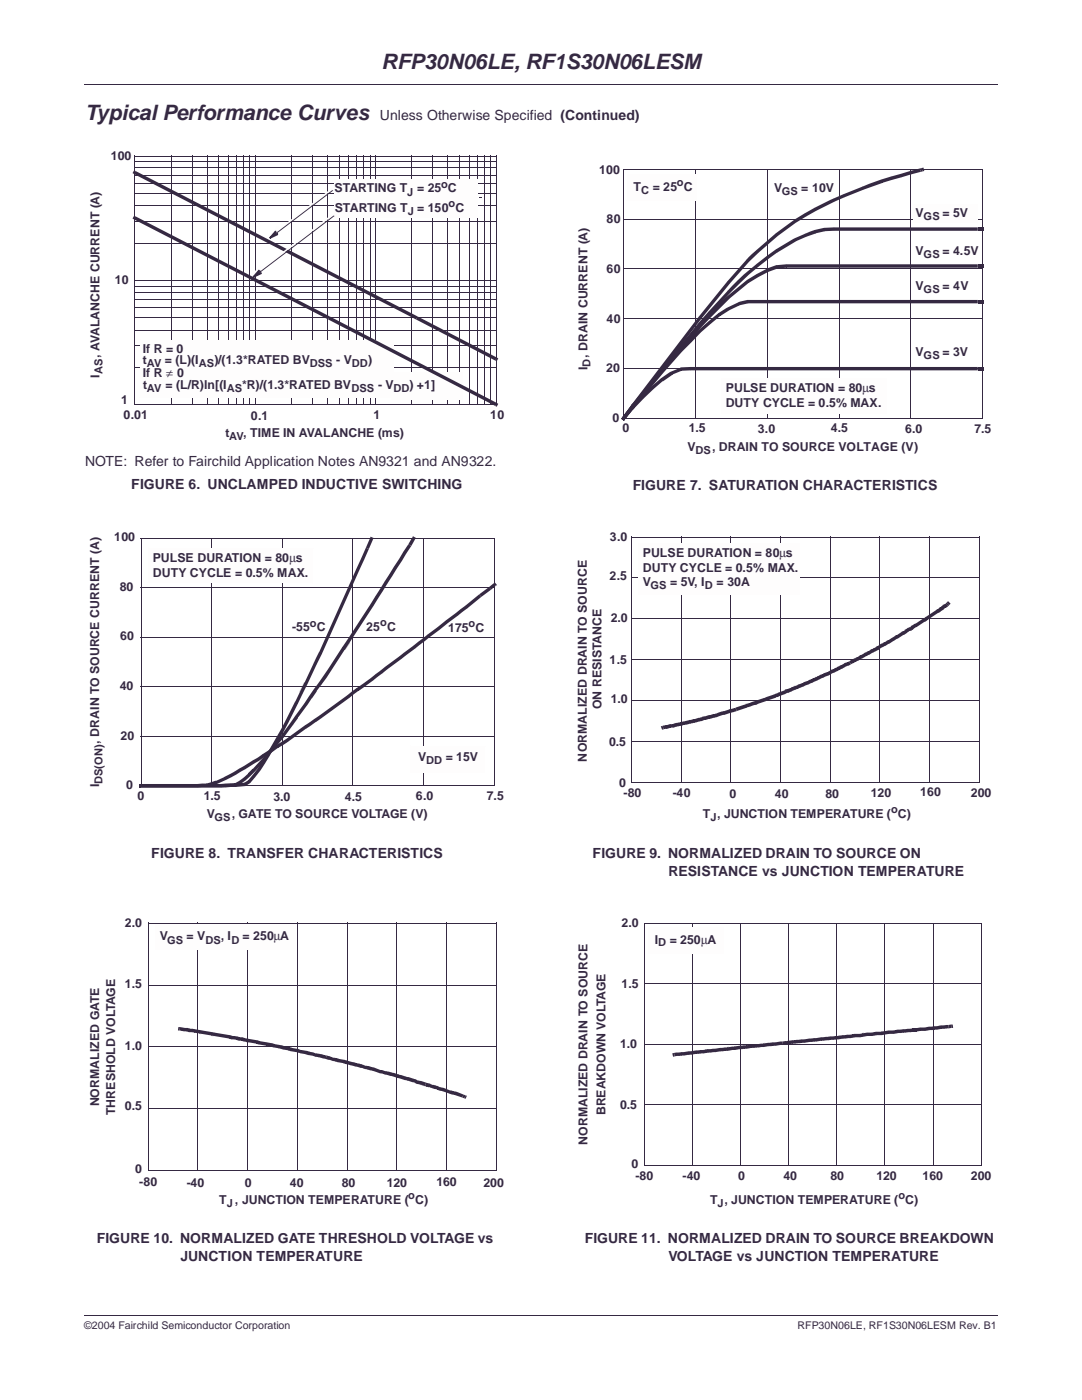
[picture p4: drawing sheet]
<svg xmlns="http://www.w3.org/2000/svg" width="216mm" height="279mm" viewBox="0 0 216 279" stroke-linecap="round" stroke-linejoin="round" font-family="sans-serif">
<defs><g id="words">
<g font-size="4.2" fill="#352942">
<text x="76.1" y="13.8">RFP30N06LE, RF1S30N06LESM</text>
<text x="17" y="24">Typical Performance Curves</text>
</g>
<g font-size="2.8" fill="#352942">
<text x="75.8" y="24">Unless Otherwise Specified (Continued)</text>
<text x="17" y="93">NOTE: Refer to Fairchild Application Notes AN9321 and AN9322.</text>
<text x="26.2" y="97.5">FIGURE 6. UNCLAMPED INDUCTIVE SWITCHING</text>
<text x="126.3" y="97.9">FIGURE 7. SATURATION CHARACTERISTICS</text>
<text x="30.2" y="171.2">FIGURE 8. TRANSFER CHARACTERISTICS</text>
<text x="118.2" y="171.2">FIGURE 9. NORMALIZED DRAIN TO SOURCE ON</text>
<text x="133.4" y="174.8">RESISTANCE vs JUNCTION TEMPERATURE</text>
<text x="19.3" y="248.2">FIGURE 10. NORMALIZED GATE THRESHOLD VOLTAGE vs</text>
<text x="36" y="251.6">JUNCTION TEMPERATURE</text>
<text x="116.7" y="248.2">FIGURE 11. NORMALIZED DRAIN TO SOURCE BREAKDOWN</text>
<text x="133.4" y="251.6">VOLTAGE vs JUNCTION TEMPERATURE</text>
</g>
<g font-size="2.5" fill="#352942">
<text x="22.1" y="31.9">100</text>
<text x="119.6" y="34.6">100</text>
<text x="66.7" y="38.4">STARTING T</text>
<text x="83.3" y="38.4">= 25</text>
<text x="89.4" y="38.4">C</text>
<text x="126.4" y="38.1">T</text>
<text x="154.5" y="38.4">V</text>
<text x="66.8" y="42.2">STARTING T</text>
<text x="83.3" y="42.2">= 150</text>
<text x="90.9" y="42.2">C</text>
<text x="121" y="44.4">80</text>
<text x="182.7" y="43.3">V</text>
<text x="182.7" y="50.9">V</text>
<text x="188.1" y="50.9">= 4.5V</text>
<text x="22.9" y="56.6">10</text>
<text x="121" y="54.5">60</text>
<text x="182.7" y="57.8">V</text>
<text x="188.1" y="57.8">= 4V</text>
<text x="121" y="64.4">40</text>
<text x="28.5" y="70.4">If R = 0</text>
<text x="182.7" y="71">V</text>
<text x="188.1" y="71">= 3V</text>
<text x="19.8" y="75.4" transform="rotate(-90 19.8 75.4)">I</text>
<text x="28.5" y="72.6">t</text>
<text x="28.5" y="75.3">If R ≠</text>
<text x="28.6" y="77.6">t</text>
<text x="33" y="77.6">= (L/R)ln[(I</text>
<text x="35.3" y="75.3">0</text>
<text x="48.3" y="77.6">*R)/(1.3*RATED BV</text>
<text x="75.5" y="77.6">- V</text>
<text x="81.7" y="77.6">) +1]</text>
<text x="117.2" y="73.9" transform="rotate(-90 117.2 73.9)">I</text>
<text x="120.9" y="74.3">20</text>
<text x="24.2" y="80.7">1</text>
<text x="24.7" y="83.6">0.01</text>
<text x="50.1" y="83.7">0.1</text>
<text x="74.5" y="83.6">1</text>
<text x="97.8" y="83.6">10</text>
<text x="144.8" y="78.3">PULSE DURATION = 80µs</text>
<text x="144.8" y="81.3">DUTY CYCLE = 0.5% MAX.</text>
<text x="45" y="87.2">t</text>
<text x="122.2" y="84.2">0</text>
<text x="124.2" y="86.2">0</text>
<text x="137.2" y="89.9">V</text>
<text x="137.4" y="86.2">1.5</text>
<text x="142.1" y="89.9">, DRAIN TO SOURCE VOLTAGE (V)</text>
<text x="151.2" y="86.4">3.0</text>
<text x="165.8" y="86.2">4.5</text>
<text x="180.6" y="86.4">6.0</text>
<text x="194.4" y="86.4">7.5</text>
<text x="22.8" y="107.9">100</text>
<text x="121.7" y="107.9">3.0</text>
<text x="30.5" y="112.1">PULSE DURATION = 80µs</text>
<text x="128.3" y="111.2">PULSE DURATION = 80µs</text>
<text x="23.9" y="117.9">80</text>
<text x="30.5" y="115.1">DUTY CYCLE = 0.5% MAX.</text>
<text x="121.6" y="115.8">2.5</text>
<text x="128.3" y="114.1">DUTY CYCLE = 0.5% MAX.</text>
<text x="128.3" y="117">V</text>
<text x="58.3" y="126">-55 C</text>
<text x="73.1" y="125.9">25 C</text>
<text x="121.9" y="124.1">2.0</text>
<text x="24" y="127.8">60</text>
<text x="89.4" y="126.1">175 C</text>
<text x="23.9" y="137.8">40</text>
<text x="121.6" y="132.4">1.5</text>
<text x="120" y="141.5" transform="rotate(-90 120 141.5)">ON RESISTANCE</text>
<text x="121.9" y="140.4">1.0</text>
<text x="19.8" y="148.4" transform="rotate(-90 19.8 148.4)">, DRAIN TO SOURCE CURRENT (A)</text>
<text x="24.1" y="147.7">20</text>
<text x="121.5" y="148.8">0.5</text>
<text x="83.4" y="151.9">V</text>
<text x="117.1" y="152" transform="rotate(-90 117.1 152)">NORMALIZED DRAIN TO SOURCE</text>
<text x="19.8" y="157.1" transform="rotate(-90 19.8 157.1)">I</text>
<text x="25.2" y="157.5">0</text>
<text x="27.5" y="159.7">0</text>
<text x="40.7" y="159.7">1.5</text>
<text x="54.6" y="159.9">3.0</text>
<text x="68.8" y="159.9">4.5</text>
<text x="83" y="159.6">6.0</text>
<text x="97.1" y="159.7">7.5</text>
<text x="123.6" y="157.1">0</text>
<text x="124.4" y="159.1">-80</text>
<text x="134.2" y="159.1">-40</text>
<text x="145.6" y="159.2">0</text>
<text x="154.6" y="159.2">40</text>
<text x="164.7" y="159.2">80</text>
<text x="173.8" y="159.1">120</text>
<text x="183.6" y="158.9">160</text>
<text x="193.7" y="159.1">200</text>
<text x="41.3" y="163.3">V</text>
<text x="140.2" y="163.3">T</text>
<text x="24.9" y="184.9">2.0</text>
<text x="124" y="184.9">2.0</text>
<text x="31.9" y="187.6">V</text>
<text x="37.2" y="187.6">= V</text>
<text x="44.1" y="187.6">, I</text>
<text x="48.4" y="187.6">= 250µA</text>
<text x="130.7" y="188.3">I</text>
<text x="24.9" y="197.1">1.5</text>
<text x="124" y="197.2">1.5</text>
<text x="24.9" y="209.5">1.0</text>
<text x="123.7" y="209.2">1.0</text>
<text x="19.8" y="220.8" transform="rotate(-90 19.8 220.8)">NORMALIZED GATE</text>
<text x="24.9" y="221.6">0.5</text>
<text x="123.7" y="221.3">0.5</text>
<text x="23" y="222.5" transform="rotate(-90 23 222.5)">THRESHOLD VOLTAGE</text>
<text x="120.8" y="222.6" transform="rotate(-90 120.8 222.6)">BREAKDOWN VOLTAGE</text>
<text x="117.2" y="228.5" transform="rotate(-90 117.2 228.5)">NORMALIZED DRAIN TO SOURCE</text>
<text x="126" y="233.1">0</text>
<text x="27" y="234.1">0</text>
<text x="27.8" y="236.6">-80</text>
<text x="37.3" y="236.8">-40</text>
<text x="48.9" y="236.9">0</text>
<text x="57.9" y="236.9">40</text>
<text x="68.2" y="236.9">80</text>
<text x="77.2" y="236.8">120</text>
<text x="87.1" y="236.6">160</text>
<text x="96.5" y="236.8">200</text>
<text x="126.8" y="235.5">-80</text>
<text x="136.2" y="235.5">-40</text>
<text x="147.3" y="235.5">0</text>
<text x="156.3" y="235.5">40</text>
<text x="165.7" y="235.5">80</text>
<text x="174.9" y="235.5">120</text>
<text x="184.1" y="235.5">160</text>
<text x="193.7" y="235.5">200</text>
<text x="43.7" y="240.2">T , JUNCTION TEMPERATURE ( C)</text>
<text x="141.7" y="240.2">T , JUNCTION TEMPERATURE ( C)</text>
</g>
<g font-size="2.2" fill="#352942">
<text x="81.2" y="39">J</text>
<text x="88" y="37.4">o</text>
<text x="89.5" y="41.3">o</text>
<text x="128" y="38.7">C = 25 C</text>
<text x="135.1" y="37.1">o</text>
<text x="156" y="38.9">GS = 10V</text>
<text x="81.4" y="42.8">J</text>
<text x="184.3" y="43.9">GS = 5V</text>
<text x="184.3" y="51.6">GS</text>
<text x="184.3" y="58.5">GS</text>
<text x="184.3" y="71.7">GS</text>
<text x="20.4" y="74.7" transform="rotate(-90 20.4 74.7)">AS, AVALANCHE CURRENT (A)</text>
<text x="29.3" y="73.2">AV = (L)(IAS)/(1.3*RATED BVDSS - V</text>
<text x="70.2" y="73.2">DD)</text>
<text x="117.8" y="73.2" transform="rotate(-90 117.8 73.2)">D, DRAIN CURRENT (A)</text>
<text x="29.3" y="78.2">AV</text>
<text x="45.2" y="78.2">AS</text>
<text x="70.1" y="78.2">DSS</text>
<text x="78.5" y="78.2">DD</text>
<text x="45.7" y="87.8">AV, TIME IN AVALANCHE (ms)</text>
<text x="138.8" y="90.6">DS</text>
<text x="129.8" y="117.6">GS = 5V, ID = 30A</text>
<text x="61.8" y="125.1">o</text>
<text x="75.9" y="124.9">o</text>
<text x="93.5" y="125.1">o</text>
<text x="85" y="152.5">DD = 15V</text>
<text x="20.4" y="156.5" transform="rotate(-90 20.4 156.5)">DS(ON)</text>
<text x="42.8" y="163.9">GS, GATE TO SOURCE VOLTAGE (V)</text>
<text x="141.8" y="163.9">J, JUNCTION TEMPERATURE ( C)</text>
<text x="177.8" y="162.3">o</text>
<text x="33.4" y="188.3">GS</text>
<text x="41" y="188.3">DS</text>
<text x="46.2" y="188.3">D</text>
<text x="131.3" y="188.9">D = 250µA</text>
<text x="81.5" y="239.3">o</text>
<text x="179.3" y="239.3">o</text>
<text x="45.2" y="240.9">J</text>
<text x="143.2" y="240.9">J</text>
</g>
<g font-size="2.1" fill="#352942">
<text x="16.8" y="265.3">©2004 Fairchild Semiconductor Corporation</text>
<text x="159.1" y="265.3">RFP30N06LE, RF1S30N06LESM Rev. B1</text>
</g>
</g></defs>
<g fill="#352942">
<path d="M16.9 16.8l.1 .2z"/>
<path d="M199 16.8l.1 .2z"/>
</g>
<path d="M17 16.9h182" fill="none" stroke="#352942" stroke-width=".2"/>
<g fill="#352942">
<path d="M16.9 262.4l.1 .2z"/>
<path d="M199 262.4l.1 .2z"/>
</g>
<path d="M17 262.5h182" fill="none" stroke="#352942" stroke-width=".2"/>
<g fill="#352942">
<path d="M26.8 31.1l.1 .1z"/>
<path d="M99 31.1l.1 .1z"/>
</g>
<path d="M26.9 31.2h72.1" fill="none" stroke="#352942" stroke-width=".2"/>
<g fill="#352942">
<path d="M34.1 80.8l.1 .1z"/>
<path d="M34.1 31.1l.1 .1z"/>
</g>
<path d="M34.1 31.2v49.6" fill="none" stroke="#352942" stroke-width=".2"/>
<g fill="#352942">
<path d="M38.3 80.8l.2 .1z"/>
<path d="M38.3 31.1l.2 .1z"/>
</g>
<path d="M38.4 31.2v49.6" fill="none" stroke="#352942" stroke-width=".2"/>
<g fill="#352942">
<path d="M41.3 80.8l.1 .1z"/>
<path d="M41.3 31.1l.1 .1z"/>
</g>
<path d="M41.3 31.2v49.6" fill="none" stroke="#352942" stroke-width=".2"/>
<g fill="#352942">
<path d="M43.5 80.8l.2 .1z"/>
<path d="M43.5 31.1l.2 .1z"/>
</g>
<path d="M43.6 31.2v49.6" fill="none" stroke="#352942" stroke-width=".2"/>
<g fill="#352942">
<path d="M45.5 80.8l.2 .1z"/>
<path d="M45.5 31.1l.2 .1z"/>
</g>
<path d="M45.6 31.2v49.6" fill="none" stroke="#352942" stroke-width=".2"/>
<g fill="#352942">
<path d="M47.1 80.8l.2 .1z"/>
<path d="M47.1 31.1l.2 .1z"/>
</g>
<path d="M47.2 31.2v49.6" fill="none" stroke="#352942" stroke-width=".2"/>
<g fill="#352942">
<path d="M48.5 80.8l.2 .1z"/>
<path d="M48.5 31.1l.2 .1z"/>
</g>
<path d="M48.6 31.2v49.6" fill="none" stroke="#352942" stroke-width=".2"/>
<g fill="#352942">
<path d="M49.7 80.8l.2 .1z"/>
<path d="M49.7 31.1l.2 .1z"/>
</g>
<path d="M49.8 31.2v49.6" fill="none" stroke="#352942" stroke-width=".2"/>
<g fill="#352942">
<path d="M50.8 80.8l.2 .1z"/>
<path d="M50.8 31.1l.2 .1z"/>
</g>
<path d="M50.9 31.2v49.6" fill="none" stroke="#352942" stroke-width=".2"/>
<g fill="#352942">
<path d="M58 80.8l.2 .1z"/>
<path d="M58 31.1l.2 .1z"/>
</g>
<path d="M58.1 31.2v49.6" fill="none" stroke="#352942" stroke-width=".2"/>
<g fill="#352942">
<path d="M62.3 80.8l.1 .1z"/>
<path d="M62.3 31.1l.1 .1z"/>
</g>
<path d="M62.3 31.2v49.6" fill="none" stroke="#352942" stroke-width=".2"/>
<g fill="#352942">
<path d="M65.3 80.8l.2 .1z"/>
<path d="M65.3 31.1l.2 .1z"/>
</g>
<path d="M65.4 31.2v49.6" fill="none" stroke="#352942" stroke-width=".2"/>
<g fill="#352942">
<path d="M67.6 80.8l.2 .1z"/>
<path d="M67.6 31.1l.2 .1z"/>
</g>
<path d="M67.7 31.2v49.6" fill="none" stroke="#352942" stroke-width=".2"/>
<g fill="#352942">
<path d="M69.5 80.8l.2 .1z"/>
<path d="M69.5 31.1l.2 .1z"/>
</g>
<path d="M69.6 31.2v49.6" fill="none" stroke="#352942" stroke-width=".2"/>
<g fill="#352942">
<path d="M71.1 80.8l.2 .1z"/>
<path d="M71.1 31.1l.2 .1z"/>
</g>
<path d="M71.2 31.2v49.6" fill="none" stroke="#352942" stroke-width=".2"/>
<g fill="#352942">
<path d="M72.5 80.8l.2 .1z"/>
<path d="M72.5 31.1l.2 .1z"/>
</g>
<path d="M72.6 31.2v49.6" fill="none" stroke="#352942" stroke-width=".2"/>
<g fill="#352942">
<path d="M73.8 80.8l.1 .1z"/>
<path d="M73.8 31.1l.1 .1z"/>
</g>
<path d="M73.9 31.2v49.6" fill="none" stroke="#352942" stroke-width=".2"/>
<g fill="#352942">
<path d="M74.9 80.8l.1 .1z"/>
<path d="M74.9 31.1l.1 .1z"/>
</g>
<path d="M75 31.2v49.6" fill="none" stroke="#352942" stroke-width=".2"/>
<g fill="#352942">
<path d="M82.1 80.8l.1 .1z"/>
<path d="M82.1 31.1l.1 .1z"/>
</g>
<path d="M82.2 31.2v49.6" fill="none" stroke="#352942" stroke-width=".2"/>
<g fill="#352942">
<path d="M86.3 80.8l.2 .1z"/>
<path d="M86.3 31.1l.2 .1z"/>
</g>
<path d="M86.4 31.2v49.6" fill="none" stroke="#352942" stroke-width=".2"/>
<g fill="#352942">
<path d="M89.3 80.8l.1 .1z"/>
<path d="M89.3 31.1l.1 .1z"/>
</g>
<path d="M89.4 31.2v49.6" fill="none" stroke="#352942" stroke-width=".2"/>
<g fill="#352942">
<path d="M91.6 80.8l.2 .1z"/>
<path d="M91.6 31.1l.2 .1z"/>
</g>
<path d="M91.7 31.2v49.6" fill="none" stroke="#352942" stroke-width=".2"/>
<g fill="#352942">
<path d="M93.6 80.8l.2 .1z"/>
<path d="M93.6 31.1l.2 .1z"/>
</g>
<path d="M93.7 31.2v49.6" fill="none" stroke="#352942" stroke-width=".2"/>
<g fill="#352942">
<path d="M95.2 80.8l.2 .1z"/>
<path d="M95.2 31.1l.2 .1z"/>
</g>
<path d="M95.3 31.2v49.6" fill="none" stroke="#352942" stroke-width=".2"/>
<g fill="#352942">
<path d="M96.5 80.8l.2 .1z"/>
<path d="M96.5 31.1l.2 .1z"/>
</g>
<path d="M96.6 31.2v49.6" fill="none" stroke="#352942" stroke-width=".2"/>
<g fill="#352942">
<path d="M97.8 80.8l.2 .1z"/>
<path d="M97.8 31.1l.2 .1z"/>
</g>
<path d="M97.9 31.2v49.6" fill="none" stroke="#352942" stroke-width=".2"/>
<g fill="#352942">
<path d="M26.8 73.2l.1 .2z"/>
<path d="M99 73.2l.1 .2z"/>
</g>
<path d="M26.9 73.3h72.1" fill="none" stroke="#352942" stroke-width=".2"/>
<g fill="#352942">
<path d="M26.8 68.8l.1 .2z"/>
<path d="M99 68.8l.1 .2z"/>
</g>
<path d="M26.9 68.9h72.1" fill="none" stroke="#352942" stroke-width=".2"/>
<g fill="#352942">
<path d="M26.8 65.8l.1 .2z"/>
<path d="M99 65.8l.1 .2z"/>
</g>
<path d="M26.9 65.9h72.1" fill="none" stroke="#352942" stroke-width=".2"/>
<g fill="#352942">
<path d="M26.8 63.3l.1 .2z"/>
<path d="M99 63.3l.1 .2z"/>
</g>
<path d="M26.9 63.4h72.1" fill="none" stroke="#352942" stroke-width=".2"/>
<g fill="#352942">
<path d="M26.8 61.4l.1 .2z"/>
<path d="M99 61.4l.1 .2z"/>
</g>
<path d="M26.9 61.5h72.1" fill="none" stroke="#352942" stroke-width=".2"/>
<g fill="#352942">
<path d="M26.8 59.7l.1 .2z"/>
<path d="M99 59.7l.1 .2z"/>
</g>
<path d="M26.9 59.8h72.1" fill="none" stroke="#352942" stroke-width=".2"/>
<g fill="#352942">
<path d="M26.8 58.3l.1 .1z"/>
<path d="M99 58.3l.1 .1z"/>
</g>
<path d="M26.9 58.3h72.1" fill="none" stroke="#352942" stroke-width=".2"/>
<g fill="#352942">
<path d="M26.8 57.1l.1 .1z"/>
<path d="M99 57.1l.1 .1z"/>
</g>
<path d="M26.9 57.1h72.1" fill="none" stroke="#352942" stroke-width=".2"/>
<g fill="#352942">
<path d="M26.8 55.9l.1 .1z"/>
<path d="M99 55.9l.1 .1z"/>
</g>
<path d="M26.9 56h72.1" fill="none" stroke="#352942" stroke-width=".2"/>
<g fill="#352942">
<path d="M26.8 48.4l.1 .2z"/>
<path d="M99 48.4l.1 .2z"/>
</g>
<path d="M26.9 48.5h72.1" fill="none" stroke="#352942" stroke-width=".2"/>
<g fill="#352942">
<path d="M26.8 44l.1 .2z"/>
<path d="M99 44l.1 .2z"/>
</g>
<path d="M26.9 44.1h72.1" fill="none" stroke="#352942" stroke-width=".2"/>
<g fill="#352942">
<path d="M26.8 40.9l.1 .2z"/>
<path d="M99 40.9l.1 .2z"/>
</g>
<path d="M26.9 41h72.1" fill="none" stroke="#352942" stroke-width=".2"/>
<g fill="#352942">
<path d="M26.8 38.5l.1 .2z"/>
<path d="M99 38.5l.1 .2z"/>
</g>
<path d="M26.9 38.6h72.1" fill="none" stroke="#352942" stroke-width=".2"/>
<g fill="#352942">
<path d="M26.8 36.6l.1 .1z"/>
<path d="M99 36.6l.1 .1z"/>
</g>
<path d="M26.9 36.7h72.1" fill="none" stroke="#352942" stroke-width=".2"/>
<g fill="#352942">
<path d="M26.8 34.9l.1 .2z"/>
<path d="M99 34.9l.1 .2z"/>
</g>
<path d="M26.9 35h72.1" fill="none" stroke="#352942" stroke-width=".2"/>
<g fill="#352942">
<path d="M26.8 33.4l.1 .2z"/>
<path d="M99 33.4l.1 .2z"/>
</g>
<path d="M26.9 33.5h72.1" fill="none" stroke="#352942" stroke-width=".2"/>
<g fill="#352942">
<path d="M26.8 32.2l.1 .1z"/>
<path d="M99 32.2l.1 .1z"/>
</g>
<path d="M26.9 32.3h72.1" fill="none" stroke="#352942" stroke-width=".2"/>
<g fill="#352942">
<path d="M26.8 80.8l.2 .1z"/>
<path d="M26.8 31.1l.2 .1z"/>
</g>
<path d="M26.9 31.2v49.6" fill="none" stroke="#352942" stroke-width=".2"/>
<g fill="#352942">
<path d="M98.9 80.8l.2 .1z"/>
<path d="M98.9 31.1l.2 .1z"/>
</g>
<path d="M99 31.2v49.6" fill="none" stroke="#352942" stroke-width=".2"/>
<g fill="#352942">
<path d="M26.8 80.7l.1 .2z"/>
<path d="M99 80.7l.1 .2z"/>
</g>
<path d="M26.9 80.8h72.1" fill="none" stroke="#352942" stroke-width=".2"/>
<g fill="#352942">
<path d="M26.8 34l.2 .1-.3 .6-.3-.2z"/>
<path d="M27 34.1l56.3 29.1-.3 .6-56.3-29.1z"/>
<path d="M99.2 71.4l.2 .1-.3 .6-.3-.1z"/>
<path d="M83.3 63.2l15.9 8.2-.4 .6-15.8-8.2z"/>
</g>
<path d="M28 67.9h50.4v11.5h-50.4z" fill="#fefdfd"/>
<path d="M27.9 79.4h50.5M28 67.9h50.5M28 67.8v11.6M78.4 67.9v11.6" fill="none" stroke="#fefdfd" stroke-width=".2"/>
<path d="M78.1 74.3h14.2v5.4h-14.2z" fill="#fefdfd"/>
<path d="M78 79.7h14.3M78.1 74.2v5.5M78.1 74.3h14.3M92.3 74.3v5.5" fill="none" stroke="#fefdfd" stroke-width=".2"/>
<g fill="#352942">
<path d="M96 39.3l.1 .2z"/>
<path d="M95.6 39.3l.1 .2z"/>
<path d="M95.7 39.3h.3v.2h-.3z"/>
</g>
<path d="M67.7 39.9h27.5v3.2h-27.5z" fill="#fefdfd"/>
<path d="M67.7 39.9h27.6M67.7 39.8v3.3M95.2 39.9v3.3M67.6 43.1h27.6" fill="none" stroke="#fefdfd" stroke-width=".2"/>
<g fill="#fefdfd">
<path d="M55 46.1l.8-.6 .2 .3-.9 .7z"/>
<path d="M55.2 45.3l.3 .1-.3-.1 .3 .3-1.6 1.8-.2-.3 2.3-1.1 .1 .3-1 .2v-.4l1-.1v.3l-2.3 1.1-.2-.2z"/>
<path d="M55.2 45.3l.3 .1-.4 .9v.2l-.4 .1z"/>
<path d="M66.2 37.5l.2 .3h-.1l-.1-.2z"/>
<path d="M55.7 45.6h.1l.2 .2-.1 .1z"/>
<path d="M55.8 45.6l10.4-8 .1 .2-10.3 8z"/>
<path d="M51.4 53.9l.9-.6 .1 .4-.8 .6z"/>
<path d="M51.8 53.1l.3 .2-.3-.2 .2 .2-1.6 1.9-.2-.3 2.2-1.1 .1 .3-1 .1v-.3l1-.1v.4l-2.2 1-.1-.3z"/>
<path d="M51.8 53.1l.3 .2-.4 .9-.5 .1z"/>
<path d="M66.2 42.8l.2 .2-.1 .1-.1-.3z"/>
<path d="M52.2 53.5l.1-.1 .1 .3v.1z"/>
<path d="M52.3 53.4l13.9-10.6 .1 .3-13.9 10.6z"/>
<path d="M66.8 35.9h28.5v7.5h-28.5z"/>
</g>
<g fill="#fefdfd">
<path d="M55.4 45.4l-.3 .9 1-.2-2.3 1.1z"/>
<path d="M51.9 53.2l-.4 .9 1-.1-2.2 1z"/>
</g>
<path d="M66.8 35.8v7.6M66.8 35.9h28.6M95.3 35.9v7.6M66.7 43.4h28.6" fill="none" stroke="#fefdfd" stroke-width=".2"/>
<g fill="#352942">
<path d="M26.8 43l.2 .2-.3 .6-.3-.2z"/>
<path d="M27 43.2l38.8 20-.3 .6-38.8-20z"/>
<path d="M99.2 80.4l.2 .2-.3 .6-.3-.2z"/>
<path d="M65.8 63.2l33.4 17.2-.4 .6-33.3-17.2z"/>
<path d="M54.7 46.7l.6-.5 .2 .2-.6 .5z"/>
<path d="M54.9 46.1h.2h-.2l.2 .2-1.1 1.4-.2-.4 1.6-.7 .1 .2-.7 .1v-.2l.7-.1v.3l-1.6 .8-.2-.3z"/>
<path d="M54.9 46.1h.2l-.2 .7-.3 .2z"/>
<path d="M66.3 37.9l.2 .2z"/>
<path d="M55.3 46.2l.2 .2z"/>
<path d="M55.4 46.2l10.9-8.3 .1 .2-10.9 8.3z"/>
<path d="M51.3 54.5l.7-.5 .2 .2-.7 .5z"/>
<path d="M51.6 53.8l.3 .2-.3-.2 .2 .3-1.1 1.4-.2-.4 1.6-.7 .1 .2-.8 .1v-.3h.8v.3l-1.6 .8-.2-.3z"/>
<path d="M51.6 53.8l.3 .2-.3 .7-.5 .1z"/>
<path d="M66.6 43l.1 .2z"/>
<path d="M52 54l.2 .2z"/>
<path d="M52.1 54l14.5-11 .1 .2-14.5 11z"/>
<path d="M138.6 83.5l.2 .1z"/>
<path d="M138.6 33.8l.2 .1z"/>
</g>
<g fill="#352942">
<path d="M55.1 46.1l-.3 .7 .7-.1-1.6 .8z"/>
<path d="M51.8 53.9l-.4 .7 .8-.1-1.6 .8z"/>
</g>
<path d="M138.7 33.9v49.6" fill="none" stroke="#352942" stroke-width=".2"/>
<g fill="#352942">
<path d="M153 83.5l.2 .1z"/>
<path d="M153 33.8l.2 .1z"/>
</g>
<path d="M153.1 33.9v49.6" fill="none" stroke="#352942" stroke-width=".2"/>
<g fill="#352942">
<path d="M167.3 83.5l.2 .1z"/>
<path d="M167.3 33.8l.2 .1z"/>
</g>
<path d="M167.4 33.9v49.6" fill="none" stroke="#352942" stroke-width=".2"/>
<g fill="#352942">
<path d="M181.6 83.5l.2 .1z"/>
<path d="M181.6 33.8l.2 .1z"/>
</g>
<path d="M181.7 33.9v49.6" fill="none" stroke="#352942" stroke-width=".2"/>
<g fill="#352942">
<path d="M124.3 73.5l.1 .2z"/>
<path d="M196 73.5l.1 .2z"/>
</g>
<path d="M124.4 73.6h71.6" fill="none" stroke="#352942" stroke-width=".2"/>
<g fill="#352942">
<path d="M124.3 63.5l.1 .2z"/>
<path d="M196 63.5l.1 .2z"/>
</g>
<path d="M124.4 63.6h71.6" fill="none" stroke="#352942" stroke-width=".2"/>
<g fill="#352942">
<path d="M124.3 53.6l.1 .2z"/>
<path d="M196 53.6l.1 .2z"/>
</g>
<path d="M124.4 53.7h71.6" fill="none" stroke="#352942" stroke-width=".2"/>
<g fill="#352942">
<path d="M124.3 43.7l.1 .2z"/>
<path d="M196 43.7l.1 .2z"/>
</g>
<path d="M124.4 43.8h71.6" fill="none" stroke="#352942" stroke-width=".2"/>
<g fill="#352942">
<path d="M124.3 83.5l.2 .1z"/>
<path d="M124.3 33.8l.2 .1z"/>
</g>
<path d="M124.4 33.9v49.6" fill="none" stroke="#352942" stroke-width=".2"/>
<g fill="#352942">
<path d="M125.2 73.5l.1 .2z"/>
<path d="M124.3 73.5l.1 .2z"/>
<path d="M124.4 73.5h.8v.2h-.8z"/>
<path d="M125.2 63.5l.1 .2z"/>
<path d="M124.3 63.5l.1 .2z"/>
<path d="M124.4 63.5h.8v.2h-.8z"/>
<path d="M125.2 53.6l.1 .2z"/>
<path d="M124.3 53.6l.1 .2z"/>
<path d="M124.4 53.6h.8v.2h-.8z"/>
<path d="M125.2 43.7l.1 .2z"/>
<path d="M124.3 43.7l.1 .2z"/>
<path d="M124.4 43.7h.8v.2h-.8z"/>
<path d="M125.2 33.8l.1 .2z"/>
<path d="M124.3 33.8l.1 .2z"/>
<path d="M124.4 33.8h.8v.2h-.8z"/>
<path d="M195.9 83.5l.2 .1z"/>
<path d="M195.9 33.8l.2 .1z"/>
</g>
<path d="M196 33.9v49.6" fill="none" stroke="#352942" stroke-width=".2"/>
<g fill="#352942">
<path d="M196 83.4l.1 .2z"/>
<path d="M195.3 83.4l.1 .2z"/>
<path d="M195.4 83.4h.6v.2h-.6z"/>
<path d="M196 73.5l.1 .2z"/>
<path d="M195.3 73.5l.1 .2z"/>
<path d="M195.4 73.5h.6v.2h-.6z"/>
<path d="M196 63.5l.1 .2z"/>
<path d="M195.3 63.5l.1 .2z"/>
<path d="M195.4 63.5h.6v.2h-.6z"/>
<path d="M196 53.6l.1 .2z"/>
<path d="M195.3 53.6l.1 .2z"/>
<path d="M195.4 53.6h.6v.2h-.6z"/>
<path d="M196 43.7l.1 .2z"/>
<path d="M195.3 43.7l.1 .2z"/>
<path d="M195.4 43.7h.6v.2h-.6z"/>
<path d="M196 33.8l.1 .2z"/>
<path d="M195.3 33.8l.1 .2z"/>
<path d="M195.4 33.8h.6v.2h-.6z"/>
<path d="M124.3 83.4l.1 .2z"/>
</g>
<path d="M124.4 83.5h71.6" fill="none" stroke="#352942" stroke-width=".2"/>
<g fill="#352942">
<path d="M138.6 82.6l.2 .1z"/>
<path d="M138.6 83.5l.2 .1z"/>
<path d="M138.6 82.7h.2v.8h-.2z"/>
<path d="M153 82.6l.2 .1z"/>
<path d="M153 83.5l.2 .1z"/>
<path d="M153 82.7h.2v.8h-.2z"/>
<path d="M167.3 82.6l.2 .1z"/>
<path d="M167.3 83.5l.2 .1z"/>
<path d="M167.3 82.7h.2v.8h-.2z"/>
<path d="M181.6 82.6l.2 .1z"/>
<path d="M181.6 83.5l.2 .1z"/>
<path d="M181.6 82.7h.2v.8h-.2z"/>
<path d="M195.9 82.6l.2 .1z"/>
<path d="M195.9 83.5l.2 .1z"/>
<path d="M195.9 82.7h.2v.8h-.2z"/>
<path d="M124.3 33.8l.1 .2z"/>
<path d="M196 33.8l.1 .2z"/>
</g>
<path d="M124.4 33.9h71.6" fill="none" stroke="#352942" stroke-width=".2"/>
<g fill="#352942">
<path d="M124.3 33.8l.2 .1z"/>
<path d="M124.3 34.5l.2 .1z"/>
<path d="M124.3 33.9h.2v.6h-.2z"/>
<path d="M195.9 33.8l.2 .1z"/>
<path d="M195.9 34.5l.2 .1z"/>
<path d="M195.9 33.9h.2v.6h-.2z"/>
<path d="M124.1 83.3l.6 .4-.2 .3-.5-.4z"/>
<path d="M126.2 80.9l.5 .4-.2 .2-.5-.4z"/>
<path d="M126 81.1l.5 .4-1.8 2.2-.6-.4z"/>
<path d="M125.8 81.3l.2-.3 .5 .5-.2 .3z"/>
<path d="M128 79l3.9-3.5 1.9-1.3-.1 .1a6.8 6.8 0 0 1 4.1-1.1h57.3v.7h-57.3v-.7v.7l-2 .1v-.7l.2 .7-1.9 .8-.2-.6 .3 .6-1.9 1.3-.4-.6 .4 .5-1.9 1.6-.4-.5 .4 .5-1.9 1.9-.5-.5 .5 .5-2 2-.5-.5z"/>
<path d="M196 73.2h.4v.7h-.4z"/>
<path d="M195.1 73.2h.9v.7h-.9z"/>
<path d="M126.2 80.7l.5 .4-.2 .3-.5-.5z"/>
<path d="M126 80.9l.5 .5-1.8 2.3-.6-.4z"/>
<path d="M126 80.9l.5 .5-.1 .2-.6-.4z"/>
<path d="M139.4 65.8l-.4 .4a50.6 50.6 0 0 1 6.2-4.9l-.2 .2 2.6-1.3-.3 .1 1.8-.4h46v.6h-45.9v-.6l.1 .6-1.9 .5-.1-.7 .2 .7-1.9 .9-.3-.6 .3 .6-1.9 1.2-.3-.6 .4 .5-2 1.6-.4-.5 .4 .5-1.9 1.7-.4-.5 .4 .5-3.8 3.9-.5-.5 .5 .5-3.8 4.3-.5-.4 .5 .4-5.8 6.9-.5-.5 2-2.2 .5 .4-.5-.4 8.2-9.6-.6 .6 1.9-2 .5 .5-.5-.5z"/>
<path d="M196 59.9h.4v.6h-.4z"/>
<path d="M195.1 59.9h.9v.6h-.9z"/>
<path d="M126.2 80.6l.5 .4-.2 .3-.5-.4z"/>
<path d="M126 80.9l.5 .4-1.8 2.4-.6-.4z"/>
<path d="M126 80.9l.5 .4-.1 .2-.6-.4z"/>
<path d="M144.7 59.4a29.3 29.3 0 0 1 8.6-5.9l-.3 .1 1.9-.7 2-.2h38.2v.7h-38.2v-.7l.1 .7-1.9 .2-.1-.7 .1 .7-1.8 .7-.3-.7 .3 .7-2 1-.3-.6 .3 .6-1.9 1.2-.4-.6 .5 .5-3.8 3.1-.5-.5 .5 .5-3.9 3.8-.5-.5 .5 .5-1.9 2.1-.5-.5 .5 .5-3.8 4.4-.5-.5 .5 .5-3.8 4.5-.5-.5 .5 .5-5.8 7-.5-.4 5.8-7.1 5.7-6.7 .5 .5-.5-.5 2.6-2.9-.7 .7 5.7-5.9z"/>
<path d="M196 52.7h.4v.7h-.4z"/>
<path d="M195.1 52.7h.9v.7h-.9z"/>
<path d="M146.1 57.1l-1 .9 3.9-3.7a55 55 0 0 1 9.6-6.8l-.3 .2 3.4-1.5-1.1 .4a12.5 12.5 0 0 1 5.8-1.2h28.7v.7h-28.7v-.7v.7h-1.9v-.6l.1 .6-1.8 .5-.2-.7 .2 .7-1.9 .6-.3-.6 .3 .6-2 .9-.2-.6 .2 .6-3.8 2.3-.3-.6 .4 .5-1.8 1.3-.5-.5 .5 .5-2 1.6-.4-.5 .4 .5-1.9 1.6-.5-.5 .5 .5-1.9 1.8-.5-.6 .5 .6-1.9 1.9-.6-.5 .6 .5-3.9 4.2-.5-.5 .5 .5-1.9 2.2-.5-.5 .5 .5-3.8 4.5-.5-.4 .5 .4-3.8 4.7-.5-.4 .5 .4-5.8 7.2-.5-.4 3.9-4.9 .5 .5-.5-.5 1.9-2.3 5.7-7 .5 .4-.5-.4 3.8-4.5z"/>
<path d="M196 45.4h.4v.7h-.4z"/>
<path d="M195.1 45.4h.9v.7h-.9z"/>
<path d="M126.2 80.5l.5 .4-.2 .3-.5-.4z"/>
<path d="M126 80.8l.5 .4-1.8 2.5-.6-.4z"/>
<path d="M126 80.8l.5 .4-.1 .2-.6-.4z"/>
<path d="M149 51.7l1.9-1.8-.9 .8a55.4 55.4 0 0 1 16.2-11.1l-.5 .3 7.8-3.2-1.4 .5 3.8-1.4 3.8-1.1 .2 .7-.2-.7 3.9-1.1 .2 .7-2 .5-.2-.7 .2 .7-3.8 1.1-.2-.7 .2 .7-1.9 .6-.2-.7 .2 .7-3.8 1.3-.2-.6 .2 .6-3.8 1.6-.2-.6 .2 .6-1.9 .8-.3-.6 .3 .6-3.8 1.9-.3-.6 .3 .6-1.9 1.1-.3-.6 .3 .6-2 1.2-.3-.6 .4 .5-3.8 2.8-.4-.5 .4 .5-3.8 3.3-.4-.5 .4 .5-1.9 1.8-.5-.5 .5 .5-3.8 4.4-.6-.5 .6 .5-5.8 7.1-.5-.5 .5 .5-13.4 17.5-.5-.4 13.4-17.6 5.7-7.1 4.3-4.8z"/>
<path d="M183.9 33.5l.4-.1 .1 .7-.3 .1z"/>
<path d="M183.6 33.6l.3-.1 .2 .7-.3 .1z"/>
</g>
<path d="M182.3 40.9h12.7v3.5h-12.7z" fill="#fefdfd"/>
<path d="M182.2 44.4h12.8M182.3 40.9h12.8M182.3 40.8v3.6M195 40.9v3.6" fill="none" stroke="#fefdfd" stroke-width=".2"/>
<path d="M144 75.6h32.8v6.9h-32.8z" fill="#fefdfd"/>
<path d="M144 75.6h32.9M144 75.5v7M176.8 75.6v7M143.9 82.5h32.9" fill="none" stroke="#fefdfd" stroke-width=".2"/>
<path d="M125.2 34.8h13.9v5.2h-13.9z" fill="#fefdfd"/>
<path d="M125.2 34.8h13.9M125.2 34.7v5.3M139.1 34.8v5.3M125.1 40h14" fill="none" stroke="#fefdfd" stroke-width=".2"/>
<g fill="#352942">
<path d="M42.1 156.8l.2 .1z"/>
<path d="M42.1 107.4h.2z"/>
</g>
<path d="M42.2 107.4v49.4" fill="none" stroke="#352942" stroke-width=".2"/>
<g fill="#352942">
<path d="M56.2 156.8l.2 .1z"/>
<path d="M56.2 107.4h.2z"/>
</g>
<path d="M56.3 107.4v49.4" fill="none" stroke="#352942" stroke-width=".2"/>
<g fill="#352942">
<path d="M70.3 156.8l.2 .1z"/>
<path d="M70.3 107.4h.2z"/>
</g>
<path d="M70.4 107.4v49.4" fill="none" stroke="#352942" stroke-width=".2"/>
<g fill="#352942">
<path d="M84.4 156.8l.2 .1z"/>
<path d="M84.4 107.4h.2z"/>
</g>
<path d="M84.5 107.4v49.4" fill="none" stroke="#352942" stroke-width=".2"/>
<g fill="#352942">
<path d="M28.1 146.8v.2z"/>
<path d="M98.7 146.8v.2z"/>
</g>
<path d="M28.1 146.9h70.6" fill="none" stroke="#352942" stroke-width=".2"/>
<g fill="#352942">
<path d="M28.1 137v.2z"/>
<path d="M98.7 137v.2z"/>
</g>
<path d="M28.1 137.1h70.6" fill="none" stroke="#352942" stroke-width=".2"/>
<g fill="#352942">
<path d="M28.1 127.1v.2z"/>
<path d="M98.7 127.1v.2z"/>
</g>
<path d="M28.1 127.2h70.6" fill="none" stroke="#352942" stroke-width=".2"/>
<g fill="#352942">
<path d="M28.1 117.3v.1z"/>
<path d="M98.7 117.3v.1z"/>
</g>
<path d="M28.1 117.3h70.6" fill="none" stroke="#352942" stroke-width=".2"/>
<g fill="#352942">
<path d="M28.1 156.8l.1 .1z"/>
<path d="M28.1 107.4h.1z"/>
</g>
<path d="M28.1 107.4v49.4" fill="none" stroke="#352942" stroke-width=".2"/>
<g fill="#352942">
<path d="M28.9 146.8l.1 .2z"/>
<path d="M28.1 146.8v.2z"/>
<path d="M28.1 146.8h.8v.2h-.8z"/>
<path d="M28.9 137l.1 .2z"/>
<path d="M28.1 137v.2z"/>
<path d="M28.1 137h.8v.2h-.8z"/>
<path d="M28.9 127.1l.1 .2z"/>
<path d="M28.1 127.1v.2z"/>
<path d="M28.1 127.1h.8v.2h-.8z"/>
<path d="M28.9 117.3l.1 .1z"/>
<path d="M28.1 117.3v.1z"/>
<path d="M28.1 117.3h.8v.1h-.8z"/>
<path d="M98.6 156.8l.1 .1z"/>
<path d="M98.6 107.4h.1z"/>
</g>
<path d="M98.7 107.4v49.4" fill="none" stroke="#352942" stroke-width=".2"/>
<g fill="#352942">
<path d="M28.1 156.7v.2z"/>
<path d="M98.7 156.7v.2z"/>
</g>
<path d="M28.1 156.8h70.6" fill="none" stroke="#352942" stroke-width=".2"/>
<g fill="#352942">
<path d="M28.1 107.4v.1z"/>
<path d="M98.7 107.4v.1z"/>
</g>
<path d="M28.1 107.4h70.6" fill="none" stroke="#352942" stroke-width=".2"/>
<g fill="#352942">
<path d="M27.8 156.5h.3v.6h-.3z"/>
<path d="M73 109.3l.6 .3-1.9 4.3-.6-.3 .6 .3-7.5 16.7-1 2-.6-.4 .6 .4-2.8 5.8-.6-.3 .6 .3a119.5 119.5 0 0 1-8.5 15.4l.1-.1-1.1 1.4a3.8 3.8 0 0 1-3.9 2h-1v-.7l.1 .7h-1h-17v-.6h16.9l.1 .6-.1-.6 1.9-.1 .1 .7-.1-.7 1.9-.2 .2 .7-.4-.6 1-.6 .4 .5-.5-.4 .9-1.1 .5 .4-.5-.4 .9-1.2 .6 .3-.6-.3 1-1.4 .6 .3-.6-.3 .9-1.6 .6 .4-.6-.4 2.9-5 .6 .4-.6-.4 .9-1.7 .6 .3-.6-.3 1.9-3.8 .6 .4-.6-.3 1.8-3.9-.9 1.9 .9-1.9 .6 .4-.6-.3 2.9-6.1 .6 .4-.6-.3 8.5-18.9 .6 .3-.6-.3z"/>
<path d="M73.9 107.1l.6 .3v.2l-.6-.2z"/>
<path d="M73.9 107.4l.6 .2-.9 2-.6-.3z"/>
<path d="M28.1 156.5h16v.6v-.6l1.9-.1 .1 .7-.1-.7 .9-.1 .2 .7-.3-.6 .9-.5 .4 .5-.4-.5 .9-.7 .5 .5-.5-.5 1-.9 .4 .6-.5-.6 .9-.9 .5 .5-.5-.4 1.9-2 .5 .4-.5-.4 1.8-2.3 .5 .4-.5-.4 2-2.4 .5 .4-.5-.4 1.8-2.5 .6 .4-.6-.4 2.8-3.9 .6 .3-.6-.3 2.9-4.2 .6 .5-.6-.5 1.9-2.7 .6 .4-.6-.4 3.7-5.7 .6 .4-.6-.4 4.7-7.2 .6 .3-.6-.3 1.9-3 .6 .3-.6-.3 1.9-3 .6 .4-.6-.4 .9-1.5 1-1.5 .6 .3-.6-.3 .9-1.4 1-1.6 .6 .4-1 1.5-.6-.3 .6 .3-.9 1.4-1 1.6-.6-.4 .6 .4-1.9 2.9-.6-.3 .6 .3-1.8 3-.6-.4 .6 .4-6.6 10.2 .9-1.3-.9 1.3-.6-.4 .6 .3-3.8 5.8 1-1.4-3 4.1-.5-.4 .6 .4-.9 1.4-.6-.5 .6 .4-2.9 4-.5-.4 .6 .4-1 1.4 1.3-1.9-3.2 4.4-1 1.2-.5-.4 .5 .4-1.9 2.3-.5-.4 .5 .4a25.2 25.2 0 0 1-5.8 5.8h.1a3.8 3.8 0 0 1-3 .6v-.7l.1 .7h-1h-16z"/>
<path d="M82.4 107l.6 .4-.2 .2-.6-.3z"/>
<path d="M82.2 107.3l.6 .3-.7 1.4-.6-.4z"/>
<path d="M28.1 156.5h11.3l.1 .6-.1-.6 1.9-.1v.7l-.1-.7 .9-.3 .3 .7-.3-.7 .9-.3 .3 .7-.3-.6 1.9-.9 .3 .6-.4-.6 1-.5 .4 .6-.4-.6 1-.5 .3 .6-.3-.6 1.8-1.1 .4 .6-.4-.6 2.8-1.7 .4 .5-.4-.5 1-.7 1.8-1.1 .4 .5-.4-.5 2-1.3 .3 .6-.3-.6 .9-.6 .4 .5-.4-.5 4.7-3.3 .4 .5-.4-.5 1.9-1.4 .4 .5-.4-.5 5.6-4 .4 .5-.4-.5 2.9-2.1 .4 .5-.4-.5 1.8-1.4 .5 .5-.5-.5 1.9-1.4 .4 .5-.4-.5 .9-.8 2.9-2.1 .4 .5-.4-.5 2.8-2.1 .4 .5-.4-.5 1.9-1.5 .4 .5-.4-.5 2.8-2.2 .5 .5-.5-.5 3.8-2.9 .4 .6-.4-.6 1.8-1.4 .4 .5-.4-.5 2.8-2.3 .4 .5-3.7 3-.4-.5 .4 .5-2.9 2.2-.4-.5 .4 .5-3.7 2.9-.4-.5 .4 .5-1.9 1.4-.4-.5 .4 .5-2.8 2.2-.5-.5 .5 .5-3.8 2.8-.4-.5 .4 .5-1.8 1.4-.4-.5 .4 .5-3.3 2.5 .4-.3-1 .7-.4-.6 .5 .5-1 .7-.4-.5 .4 .5-7 5.2 .4-.3-1 .7-.3-.6 .4 .5-1.3 .9 .3-.1-.9 .6-.4-.6 .4 .5-4 3 .2-.2-1.9 1.2-.4-.6 .5 .5-1.3 .9 .3-.2-1.9 1.2-.3-.6 .4 .5-2 1.3-.3-.6 .3 .6-2.8 1.7-.3-.6 .3 .6-.9 .6-3.8 1.9-2 .6h-1v-.7l.1 .7h-.9h-11.4z"/>
<path d="M95.6 118.6l2-1.4 .4 .5-2 1.4z"/>
<path d="M98.5 116.4l.2-.2 .5 .6-.3 .1z"/>
<path d="M97.6 117.2l.9-.8 .4 .5-.9 .8z"/>
</g>
<path d="M82 148.9h14.7v5.2h-14.7z" fill="#fefdfd"/>
<path d="M81.9 154.1h14.8M82 148.9h14.8M82 148.8v5.3M96.7 148.9v5.3" fill="none" stroke="#fefdfd" stroke-width=".2"/>
<path d="M29.6 109.4h32.8v6.9h-32.8z" fill="#fefdfd"/>
<path d="M29.5 116.3h32.9M29.6 109.4h32.9M29.6 109.3v7M62.4 109.4v7" fill="none" stroke="#fefdfd" stroke-width=".2"/>
<g fill="#352942">
<path d="M126 107.1l.1 .2z"/>
<path d="M195.4 107.1v.2z"/>
</g>
<path d="M126.1 107.2h69.3" fill="none" stroke="#352942" stroke-width=".2"/>
<g fill="#352942">
<path d="M135.9 156.1l.2 .1z"/>
<path d="M135.9 107.1l.2 .1z"/>
</g>
<path d="M136 107.2v48.9" fill="none" stroke="#352942" stroke-width=".2"/>
<g fill="#352942">
<path d="M145.7 156.1l.2 .1z"/>
<path d="M145.7 107.1l.2 .1z"/>
</g>
<path d="M145.8 107.2v48.9" fill="none" stroke="#352942" stroke-width=".2"/>
<g fill="#352942">
<path d="M155.6 156.1l.2 .1z"/>
<path d="M155.6 107.1l.2 .1z"/>
</g>
<path d="M155.7 107.2v48.9" fill="none" stroke="#352942" stroke-width=".2"/>
<g fill="#352942">
<path d="M165.6 156.1l.1 .1z"/>
<path d="M165.6 107.1l.1 .1z"/>
</g>
<path d="M165.6 107.2v48.9" fill="none" stroke="#352942" stroke-width=".2"/>
<g fill="#352942">
<path d="M175.5 156.1l.1 .1z"/>
<path d="M175.5 107.1l.1 .1z"/>
</g>
<path d="M175.5 107.2v48.9" fill="none" stroke="#352942" stroke-width=".2"/>
<g fill="#352942">
<path d="M185.4 156.1l.1 .1z"/>
<path d="M185.4 107.1l.1 .1z"/>
</g>
<path d="M185.4 107.2v48.9" fill="none" stroke="#352942" stroke-width=".2"/>
<g fill="#352942">
<path d="M126 147.8l.1 .2z"/>
<path d="M195.4 147.8v.2z"/>
</g>
<path d="M126.1 147.9h69.3" fill="none" stroke="#352942" stroke-width=".2"/>
<g fill="#352942">
<path d="M126 139.7l.1 .2z"/>
<path d="M195.4 139.7v.2z"/>
</g>
<path d="M126.1 139.8h69.3" fill="none" stroke="#352942" stroke-width=".2"/>
<g fill="#352942">
<path d="M126 131.6l.1 .1z"/>
<path d="M195.4 131.6v.1z"/>
</g>
<path d="M126.1 131.7h69.3" fill="none" stroke="#352942" stroke-width=".2"/>
<g fill="#352942">
<path d="M126 123.4l.1 .2z"/>
<path d="M195.4 123.4v.2z"/>
</g>
<path d="M126.1 123.5h69.3" fill="none" stroke="#352942" stroke-width=".2"/>
<g fill="#352942">
<path d="M126 115.2l.1 .2z"/>
<path d="M195.4 115.2v.2z"/>
</g>
<path d="M126.1 115.3h69.3" fill="none" stroke="#352942" stroke-width=".2"/>
<g fill="#352942">
<path d="M126 156.1l.2 .1z"/>
<path d="M126 107.1l.2 .1z"/>
</g>
<path d="M126.1 107.2v48.9" fill="none" stroke="#352942" stroke-width=".2"/>
<g fill="#352942">
<path d="M195.3 156.1l.1 .1z"/>
<path d="M195.3 107.1l.1 .1z"/>
</g>
<path d="M195.4 107.2v48.9" fill="none" stroke="#352942" stroke-width=".2"/>
<g fill="#352942">
<path d="M126 156l.1 .2z"/>
<path d="M195.4 156v.2z"/>
</g>
<path d="M126.1 156.1h69.3" fill="none" stroke="#352942" stroke-width=".2"/>
<g fill="#352942">
<path d="M131.9 144.9h.3l.2 .6-.3 .1z"/>
<path d="M132.2 144.9l.6-.1 .2 .7-.3-.7 .5-.1 .2 .7-.3-.7 1.2-.2 .2 .7-.4-.6 .5-.2h-.2l.8-.1 .2 .6-.2-.6 .5-.1 .2 .7-.2-.7 .2-.1 .3 .7-.4-.6 .6-.2 .1 .7-.2-.7 .4-.1 .2 .7-.2-.7 .5-.1 .2 .7-.3-.7 .5-.1h.4l.1 .7-.2-.7 .5-.2h.3l.2 .7-.3-.7 .8-.2h.3l.2 .6-.3-.6 .3-.1 .3 .6-.4-.5 .5-.3-.2 .1 .6-.1 .1 .7-.2-.7 1.1-.3 .1 .7-.2-.7 1.1-.2 .2 .7-.3-.7 .3-.1 .2 .7-.3-.6 1.2-.5h.4l.2 .7-.3-.7 1.3-.4 .2 .6-.3-.6 .3-.1h.3l.1 .7-.2-.7 .6-.2 .2 .7-.3-.6 .5-.3-.2 .1 .2 .7-.2 .1-.4 .1-.2-.7 .3 .7-.7 .1v-.7l.2 .7h-.2l-1.2 .5h-.5v-.7l.2 .7-1 .3-.3-.7 .3 .7-.9 .2v-.7l.2 .7-.8 .2h-.4v-.7l.2 .7-.8 .3h-.4v-.7l.2 .7-.3 .1-.2-.7 .2 .7-.4 .1h-.4v-.6l.1 .6-.7 .3h-.4v-.7l.1 .7-.9 .2v-.7l.2 .7-.9 .1v-.7l.2 .7-1 .2v-.7l.1 .7-.4 .2h-.4v-.7l.2 .7h-.7v-.6l.2 .6-.6 .2-.2-.7 .2 .7-.1 .1h-.8v-.7l.2 .7-.9 .2v-.7l.2 .7-.7 .1v-.7l.2 .7h-.3z"/>
<path d="M146.8 141.2l1.7-.6 .3 .7-.4-.6 .6-.2h-.3h.3l.3 .6-.3-.6 .5-.2 .3 .7-.3-.6 1-.4h.3l.2 .6-.3-.6 .3-.2 1.5-.5 .3 .7-.4-.6 2.1-.8 .2 .7-.3-.6 .4-.3h.3l.1 .7-.3-.6 .6-.3 .2 .7-.3-.6 1-.5 .3 .7-.4-.6 .4-.2 .2 .6-1 .5-.3-.7 .3 .7-.4 .1-.3-.6 .3 .6-.3 .2h-.4v-.7l.2 .7-2.1 .8-.2-.7 .2 .7-1.7 .6-.2-.7 .2 .7-.2 .1h-.4v-.6l.1 .6-.7 .3-.3-.7 .3 .7-.7 .2h.2l-.6 .1-.2-.7 .3 .7-2 .7z"/>
<path d="M156.9 137.6l.4-.1 .2 .7-.3 .1z"/>
<path d="M156.7 137.7l.2-.1 .3 .7h-.3z"/>
<path d="M156.6 137.7l.3-.1 .3 .7h-.4z"/>
<path d="M156.9 137.6l.8-.3 .2 .7-.3-.6 .3-.2 .3-.1 .2 .7-.3-.6 .8-.4 .3 .7-.3-.6 .3-.2 .3-.1 .2 .6-.3-.5 .7-.4 .3 .7-.4-.6 .4-.3 .7-.2 .3 .7-.3-.6 .3-.3 .5-.1 .3 .6-.4-.6 .4-.2 .2-.1 .3 .7-.4-.6 .5-.3-.2 .1 .2-.1 .3 .7-.3-.6 .6-.3 .2 .7-.3-.6 .8-.5 .3 .7-.4-.6 1.1-.5 .3 .7-.4-.6 .5-.3 .3 .6-.3-.6 .8-.4 .3 .7-.4-.6 .6-.3 .3 .6-.4-.6 .6-.3 .3 .7-.4-.6 .6-.3 .3 .6-.3-.6 .4-.2 .3 .6-.3-.6 .3-.3 .6-.1 .3 .6-.4-.6 .4-.2 .4 .6-.2 .1-.3-.6 .3 .6-.7 .2-.1-.7 .2 .7-.2 .1-.3-.7 .3 .7-.5 .3-.3-.6 .3 .6-.2 .1-.3 .1-.2-.7 .2 .7-.2 .2-.3 .1-.2-.7 .2 .7-.2 .1-.3 .1-.2-.7 .2 .7-.7 .4-.3-.7 .3 .7-.5 .2-.3-.6 .3 .6-1 .4-.2-.6 .2 .6-.7 .4-.3-.7 .3 .7-.5 .2-.3-.6 .3 .6-.6 .3-.2-.7 .2 .7-.4 .2-.2-.7 .2 .7-.2 .1-.5 .2-.3-.7 .3 .7-.3 .2-.8 .2-.2-.7 .2 .7-.2 .2-.5 .2-.3-.7 .3 .7-.4 .1-.3-.6 .3 .6-.3 .2-.4 .1-.2-.7 .3 .7-.3 .1-.2-.7 .2 .7-.4 .1-.3-.6 .3 .6-.3 .2-.7 .3z"/>
<path d="M169.4 132l.6-.3 .3 .6-.3-.6 .5-.3 .3 .7-.3-.6 .6-.4 .2 .7-.3-.6 .8-.5 .3 .7-.4-.6 .5-.2 .3 .5-.3-.5 .5-.4 .3 .7-.3-.6 .6-.3 .2 .6-.3-.6 .8-.5 .3 .7-.4-.6 .4-.2 .2-.1 .3 .7-.4-.6 .6-.4 .4 .6-.5-.5 1.1-.7 .2 .7-.3-.6 .6-.3 .2 .7-.3-.6 .6-.5h.2l.3 .6-.3-.6 .9-.5 .3 .5-.3-.5 .8-.6 .3 .7-.4-.6 1.1-.7 .3-.1 .3 .7-.4-.6 .5-.4 .4 .5-.5-.5 1-.5 .2 .7-.4 .1-.2-.7 .3 .7-.3 .2-.3-.6 .4 .5-1 .6-.3-.6 .3 .6-1.3 .8-.2-.7 .2 .7-.6 .4-.4-.6 .4 .6-.8 .5-.3 .1-.2-.7 .2 .7-.5 .4h-.2l-.3-.6 .3 .6-.3 .2-.2 .1-.3-.7 .3 .7-.5 .3-.4-.6 .4 .6-.2 .2-.3 .1-.2-.7 .2 .7-.2 .2h-.3l-.2-.6 .2 .6-.5 .3-.2-.7 .2 .7-.5 .3-.2 .1-.3-.7 .3 .7-.6 .3-.2-.7 .2 .7-.4 .2-.3-.6 .3 .6-.5 .3-.2-.7 .2 .7-.5 .3-.2 .1-.3-.7 .3 .7-.3 .2-.3 .1-.2-.7 .2 .7-.5 .2-.2-.7 .2 .7-.2 .2z"/>
<path d="M181.6 125.1l.3-.1 .3 .6-.2 .1z"/>
<path d="M181.4 125.3l.2-.2 .4 .6-.3 .2z"/>
<path d="M181.6 125.1l.3-.1 .4 .5-.5-.5 .9-.5 .2 .6-.3-.6 1.6-1.1h.2l.3 .6-.4-.6 .3-.1 .4 .5-.5-.5 2.4-1.6 .2-.1 .3 .7-.3-.6 .2-.2 .4 .5-.5-.5 .2-.3 .5-.1 .3 .6-.5-.5 .4-.5 .5-.1 .2 .6-.3-.6 .3-.1 .4 .5-.6 .3-.3-.7 .4 .6-.5 .6h-.3l-.3-.6 .4 .6-.6 .5h-.3l-.2-.6 .2 .6-2 1.4-.3-.6 .4 .5-.5 .4-.3 .1-.2-.7 .2 .7-1.5 1-.2 .1-.3-.7 .3 .7-.3 .2-.3-.6 .4 .5-.5 .4z"/>
<path d="M189.2 120l.5 .5-.3 .2-.5-.5z"/>
<path d="M188.7 120.5l.2-.3 .5 .5-.2 .3z"/>
</g>
<path d="M127.5 108.5h32v10.1h-32z" fill="#fefdfd"/>
<path d="M127.4 118.6h32.1M127.5 108.5h32.1M127.5 108.4v10.2M159.5 108.5v10.2" fill="none" stroke="#fefdfd" stroke-width=".2"/>
<g fill="#352942">
<path d="M39.4 233.5l.2 .1z"/>
<path d="M39.4 184.1l.2 .1z"/>
</g>
<path d="M39.5 184.2v49.3" fill="none" stroke="#352942" stroke-width=".2"/>
<g fill="#352942">
<path d="M49.3 233.5l.2 .1z"/>
<path d="M49.3 184.1l.2 .1z"/>
</g>
<path d="M49.4 184.2v49.3" fill="none" stroke="#352942" stroke-width=".2"/>
<g fill="#352942">
<path d="M59.3 233.5l.2 .1z"/>
<path d="M59.3 184.1l.2 .1z"/>
</g>
<path d="M59.4 184.2v49.3" fill="none" stroke="#352942" stroke-width=".2"/>
<g fill="#352942">
<path d="M69.2 233.5l.2 .1z"/>
<path d="M69.2 184.1l.2 .1z"/>
</g>
<path d="M69.3 184.2v49.3" fill="none" stroke="#352942" stroke-width=".2"/>
<g fill="#352942">
<path d="M79.1 233.5l.2 .1z"/>
<path d="M79.1 184.1l.2 .1z"/>
</g>
<path d="M79.2 184.2v49.3" fill="none" stroke="#352942" stroke-width=".2"/>
<g fill="#352942">
<path d="M88.9 233.5l.2 .1z"/>
<path d="M88.9 184.1l.2 .1z"/>
</g>
<path d="M89 184.2v49.3" fill="none" stroke="#352942" stroke-width=".2"/>
<g fill="#352942">
<path d="M29.6 221.1l.1 .1z"/>
<path d="M99 221.1l.1 .1z"/>
</g>
<path d="M29.7 221.1h69.3" fill="none" stroke="#352942" stroke-width=".2"/>
<g fill="#352942">
<path d="M29.6 208.8l.1 .2z"/>
<path d="M99 208.8l.1 .2z"/>
</g>
<path d="M29.7 208.9h69.3" fill="none" stroke="#352942" stroke-width=".2"/>
<g fill="#352942">
<path d="M29.6 196.5l.1 .2z"/>
<path d="M99 196.5l.1 .2z"/>
</g>
<path d="M29.7 196.6h69.3" fill="none" stroke="#352942" stroke-width=".2"/>
<g fill="#352942">
<path d="M29.6 233.5l.1 .1z"/>
<path d="M29.6 184.1l.1 .1z"/>
</g>
<path d="M29.7 184.2v49.3" fill="none" stroke="#352942" stroke-width=".2"/>
<g fill="#352942">
<path d="M30.3 233.4l.1 .2z"/>
<path d="M29.6 233.4l.1 .2z"/>
<path d="M29.7 233.4h.6v.2h-.6z"/>
<path d="M30.3 221.1l.1 .1z"/>
<path d="M29.6 221.1l.1 .1z"/>
<path d="M29.7 221.1h.6v.1h-.6z"/>
<path d="M30.3 208.8l.1 .2z"/>
<path d="M29.6 208.8l.1 .2z"/>
<path d="M29.7 208.8h.6v.2h-.6z"/>
<path d="M30.3 196.5l.1 .2z"/>
<path d="M29.6 196.5l.1 .2z"/>
<path d="M29.7 196.5h.6v.2h-.6z"/>
<path d="M30.3 184.1l.1 .2z"/>
<path d="M29.6 184.1l.1 .2z"/>
<path d="M29.7 184.1h.6v.2h-.6z"/>
<path d="M98.9 233.5l.2 .1z"/>
<path d="M98.9 184.1l.2 .1z"/>
</g>
<path d="M99 184.2v49.3" fill="none" stroke="#352942" stroke-width=".2"/>
<g fill="#352942">
<path d="M99 233.4l.1 .2z"/>
<path d="M98.2 233.4v.2z"/>
<path d="M98.2 233.4h.8v.2h-.8z"/>
<path d="M99 221.1l.1 .1z"/>
<path d="M98.2 221.1v.1z"/>
<path d="M98.2 221.1h.8v.1h-.8z"/>
<path d="M99 208.8l.1 .2z"/>
<path d="M98.2 208.8v.2z"/>
<path d="M98.2 208.8h.8v.2h-.8z"/>
<path d="M99 196.5l.1 .2z"/>
<path d="M98.2 196.5v.2z"/>
<path d="M98.2 196.5h.8v.2h-.8z"/>
<path d="M29.6 233.4l.1 .2z"/>
</g>
<path d="M29.7 233.5h69.3" fill="none" stroke="#352942" stroke-width=".2"/>
<g fill="#352942">
<path d="M29.6 232.7h.1z"/>
<path d="M29.6 233.5l.1 .1z"/>
<path d="M29.6 232.7h.1v.8h-.1z"/>
<path d="M39.4 232.7h.2z"/>
<path d="M39.4 233.5l.2 .1z"/>
<path d="M39.4 232.7h.2v.8h-.2z"/>
<path d="M49.3 232.7h.2z"/>
<path d="M49.3 233.5l.2 .1z"/>
<path d="M49.3 232.7h.2v.8h-.2z"/>
<path d="M59.3 232.7h.2z"/>
<path d="M59.3 233.5l.2 .1z"/>
<path d="M59.3 232.7h.2v.8h-.2z"/>
<path d="M69.2 232.7h.2z"/>
<path d="M69.2 233.5l.2 .1z"/>
<path d="M69.2 232.7h.2v.8h-.2z"/>
<path d="M79.1 232.7h.2z"/>
<path d="M79.1 233.5l.2 .1z"/>
<path d="M79.1 232.7h.2v.8h-.2z"/>
<path d="M88.9 232.7h.2z"/>
<path d="M88.9 233.5l.2 .1z"/>
<path d="M88.9 232.7h.2v.8h-.2z"/>
<path d="M98.9 232.7h.2z"/>
<path d="M98.9 233.5l.2 .1z"/>
<path d="M98.9 232.7h.2v.8h-.2z"/>
<path d="M29.6 184.1l.1 .2z"/>
<path d="M99 184.1l.1 .2z"/>
</g>
<path d="M29.7 184.2h69.3" fill="none" stroke="#352942" stroke-width=".2"/>
<g fill="#352942">
<path d="M29.6 184.1l.1 .1z"/>
<path d="M29.6 185l.1 .1z"/>
<path d="M29.6 184.2h.1v.8h-.1z"/>
<path d="M39.4 184.1l.2 .1z"/>
<path d="M39.4 185l.2 .1z"/>
<path d="M39.4 184.2h.2v.8h-.2z"/>
<path d="M49.3 184.1l.2 .1z"/>
<path d="M49.3 185l.2 .1z"/>
<path d="M49.3 184.2h.2v.8h-.2z"/>
<path d="M59.3 184.1l.2 .1z"/>
<path d="M59.3 185l.2 .1z"/>
<path d="M59.3 184.2h.2v.8h-.2z"/>
<path d="M35.6 205h.3l-.1 .7h-.3z"/>
<path d="M35.9 205l1 .1-.1 .7v-.7l1.2 .2-.2 .7v-.7h.6l.9 .2-.1 .7 .1-.7 1 .2-.1 .6 .1-.6 2.5 .4-.1 .7 .1-.7 3.1 .5 .5 .2-.1 .6v-.6h1.1l.5 .2-.2 .7v-.7h.7l.5 .2-.2 .7 .1-.7 .9 .1-.1 .7 .1-.7 1.6 .3 .5 .2-.1 .6 .1-.6 1.9 .3-.1 .7 .1-.7 .6 .1 .5 .2-.2 .6 .1-.6 1.5 .2 .6 .2-.2 .7 .1-.7 1.6 .3-.2 .7 .1-.7 1.5 .3h-.2l.7 .2-.1 .6v-.7l1.1 .2 .6 .2-.2 .7 .1-.7 1 .2h-.2l.7 .2-.2 .6 .1-.7 1.6 .4-.2 .6 .1-.6 .6 .1-.1 .6-.6-.1-.5-.1 .2-.7-.2 .7-.5-.1 .2-.7-.1 .7-1.1-.3 .3-.6-.2 .6-1.6-.3 .2-.7-.1 .7-1.6-.3 .3-.6-.2 .6-2.1-.5 .3-.6-.2 .6-1.1-.1-.5-.2 .2-.7-.2 .7-.4-.1 .1-.7v.7l-1.1-.2-.6-.1 .3-.7-.2 .7-1-.2 .4 .1-.4-.1 .2-.7-.1 .7-1.6-.3-.5-.1 .2-.7-.1 .7-2.1-.4 .5 .1-.5-.1 .2-.6-.1 .6-1.1-.2 .3-.7-.2 .7h-.6l-.5-.2 .3-.7-.2 .7-.5-.1 .1-.6-.1 .6h-.5l-.5-.1 .2-.7-.2 .7-3.5-.6 .4 .1-.4-.1 .2-.7-.1 .7-2.6-.5 .5 .1-.5-.1 .2-.6-.1 .6-1.1-.1 .2-.7-.1 .7-.5-.1 .1-.7-.1 .7h-.6l-.5-.2 .3-.7-.2 .7-1-.1 .1-.6v.6h-.6z"/>
<path d="M65.2 210.7l.5 .1-.1 .7v-.7l1.1 .4-.2 .6 .1-.7 1.1 .2-.2 .7 .1-.7 1.1 .2 .5 .2-.3 .6 .2-.6 1 .2-.1 .7 .1-.7 .5 .1 .5 .2-.1 .7 .1-.7 .6 .1 .5 .1-.2 .7 .1-.7 .5 .1h-.2l.7 .3-.2 .6 .1-.7 1.1 .2-.2 .7 .1-.7 1.6 .5-1.2-.5 1.7 .7-.2 .6 .1-.7 .6 .1h-.2l.7 .3-.2 .6 .1-.7 .6 .1 .5 .1-.2 .7 .1-.7 1.6 .5-.2 .6 .1-.6 1.6 .4-.2 .7 .1-.7 1.6 .4-.2 .7 .1-.7 .5 .1 .5 .3-.2 .6 .1-.7 1.6 .5-.2 .6-2.1-.6 2.1 .6-1-.3 .2-.7-.2 .7-.6-.1-.5-.2 .4-.6-.2 .6-1.6-.5 .3-.6-.2 .6-1.6-.4 .2-.7-.2 .7-1.5-.4 .3-.7-.2 .7-.6-.1-.5-.2 .3-.6-.2 .6-1-.2 .3-.6-.2 .6-1.1-.3 .2-.6-.2 .6-1-.3 .2-.7-.1 .7-1.2-.3 .3-.6-.2 .6-1-.2 .3-.6-.2 .6-1.1-.3 .3-.6-.2 .6-1.1-.2 .2-.7-.2 .7-1-.3 .1-.6-.1 .6-.5-.1-.5-.1 .3-.7-.2 .7-1.6-.4 .3-.6-.2 .6-1-.2 .2-.6-.1 .6-.6-.1-.5-.2z"/>
<path d="M85.5 216.2l.4 .1-.3 .7-.3-.1z"/>
<path d="M85 216.1l.5 .1-.2 .7-.5-.2z"/>
<path d="M85.1 216.2h.4l-.1 .7h-.4z"/>
<path d="M85.5 216.2l1 .4-.3 .6 .3-.7 .5 .2-.2 .6 .1-.6h.5l.6 .4-.2 .6 .1-.7 1.6 .4-1.2-.4 1.6 .7-.2 .6 .2-.7 .6 .2-.2 .6 .1-.6h.6l1.5 .6-.3 .6-1.5-.5 .3-.7-.2 .7-1.1-.2-.4-.2 .2-.6-.2 .6-1-.3 .2-.7-.2 .7-1-.2 .4 .1-.5-.3 .3-.6-.2 .6-.6-.1-.9-.3 .2-.6-.1 .6-.5-.1z"/>
<path d="M92.9 218.6l.3 .1-.3 .6-.2-.1z"/>
<path d="M92.5 218.4l.4 .2-.2 .6-.5-.2z"/>
</g>
<path d="M31 184.5h28v5h-28z" fill="#fefdfd"/>
<path d="M30.9 189.5h28.1M31 184.5h28M31 184.4v5.1M59 184.5v5.1" fill="none" stroke="#fefdfd" stroke-width=".2"/>
<g fill="#352942">
<path d="M138 232.6l.2 .1z"/>
<path d="M138 184.2l.2 .1z"/>
</g>
<path d="M138.1 184.3v48.3" fill="none" stroke="#352942" stroke-width=".2"/>
<g fill="#352942">
<path d="M147.7 232.6l.2 .1z"/>
<path d="M147.7 184.2l.2 .1z"/>
</g>
<path d="M147.8 184.3v48.3" fill="none" stroke="#352942" stroke-width=".2"/>
<g fill="#352942">
<path d="M157.3 232.6l.1 .1z"/>
<path d="M157.3 184.2l.1 .1z"/>
</g>
<path d="M157.3 184.3v48.3" fill="none" stroke="#352942" stroke-width=".2"/>
<g fill="#352942">
<path d="M166.9 232.6l.2 .1z"/>
<path d="M166.9 184.2l.2 .1z"/>
</g>
<path d="M167 184.3v48.3" fill="none" stroke="#352942" stroke-width=".2"/>
<g fill="#352942">
<path d="M176.5 232.6l.1 .1z"/>
<path d="M176.5 184.2l.1 .1z"/>
</g>
<path d="M176.6 184.3v48.3" fill="none" stroke="#352942" stroke-width=".2"/>
<g fill="#352942">
<path d="M186.1 232.6l.2 .1z"/>
<path d="M186.1 184.2l.2 .1z"/>
</g>
<path d="M186.2 184.3v48.3" fill="none" stroke="#352942" stroke-width=".2"/>
<g fill="#352942">
<path d="M128.5 220.4l.1 .2z"/>
<path d="M195.8 220.4l.1 .2z"/>
</g>
<path d="M128.6 220.5h67.2" fill="none" stroke="#352942" stroke-width=".2"/>
<g fill="#352942">
<path d="M128.5 208.4l.1 .1z"/>
<path d="M195.8 208.4l.1 .1z"/>
</g>
<path d="M128.6 208.4h67.2" fill="none" stroke="#352942" stroke-width=".2"/>
<g fill="#352942">
<path d="M128.5 196.3l.1 .1z"/>
<path d="M195.8 196.3l.1 .1z"/>
</g>
<path d="M128.6 196.3h67.2" fill="none" stroke="#352942" stroke-width=".2"/>
<g fill="#352942">
<path d="M128.5 232.6l.1 .1z"/>
<path d="M128.5 184.2l.1 .1z"/>
</g>
<path d="M128.6 184.3v48.3" fill="none" stroke="#352942" stroke-width=".2"/>
<g fill="#352942">
<path d="M195.7 232.6l.2 .1z"/>
<path d="M195.7 184.2l.2 .1z"/>
</g>
<path d="M195.8 184.3v48.3" fill="none" stroke="#352942" stroke-width=".2"/>
<g fill="#352942">
<path d="M128.5 232.5l.1 .2z"/>
<path d="M195.8 232.5l.1 .2z"/>
</g>
<path d="M128.6 232.6h67.2" fill="none" stroke="#352942" stroke-width=".2"/>
<g fill="#352942">
<path d="M128.5 184.2l.1 .2z"/>
<path d="M195.8 184.2l.1 .2z"/>
</g>
<path d="M128.6 184.3h67.2" fill="none" stroke="#352942" stroke-width=".2"/>
<g fill="#352942">
<path d="M134.1 210.2l.4-.1 .1 .7-.3 .1z"/>
<path d="M134.5 210.1h1l.1 .6-.1-.6 .9-.1 .1 .7-.1-.7 1.5-.2 .1 .7-.1-.7 1.4-.2 .1 .7-.1-.7 1-.1 .1 .7-.1-.7h.5l.1 .6-.2-.6 1.1-.1v.7v-.7l.5-.1h.4l.1 .7-.1-.7 1.4-.2 .1 .7-.1-.7 .5-.1h.5l.1 .7-.1-.7 1.5-.1 .1 .6-.2-.6 1.5-.2 .1 .7-.2-.7 1.1-.1v.7l-.1-.7 1.5-.2 .1 .7-.1-.7h.5h.4l.1 .6-.1-.6 .5-.1h.5l.1 .7-.1-.7 1.5-.2 .1 .7-.2-.7 .4-.1h.6l.1 .7-.1-.7 1-.1h.5v.6h-.5v-.6l.1 .6-1 .2h-.6v-.7l.1 .7-1 .1v-.7l.1 .7-.5 .1-.1-.7 .1 .7-.5 .1h-.6v-.7l.1 .7h-1v-.6l.1 .6-1.1 .1v-.7l.1 .7-.5 .1-.1-.7 .1 .7-1.1 .1v-.7l.1 .7-1 .1v-.7l.1 .7-.5 .1-.1-.7 .1 .7h-1v-.6l.1 .6-.5 .1-.1-.6 .1 .6-.5 .1h-.6v-.7l.1 .7-1 .1v-.7l.1 .7-1 .2h-.5v-.7l.1 .7-1.1 .1v-.7v.7l-.9 .1h-.6v-.7l.1 .7-1 .1v-.7l.1 .7-1.6 .2v-.7l.1 .7-1.5 .2v-.7l.1 .7h-1.1v-.6l.1 .6-.5 .1z"/>
<path d="M156.2 207.9l1-.1 .1 .6-.2-.6 1.5-.2 .1 .7-.2-.7 1-.1 .1 .7-.1-.7 1-.1 .1 .7-.1-.7 1.4-.1 .1 .6-.1-.6 .5-.1h.4l.1 .7-.1-.7 1.5-.2 .1 .7-.1-.7 .5-.1h.5l.1 .7-.2-.7 .4-.1h.6l.1 .7-.1-.7h.5h.5l.1 .6-.1-.6 1.5-.2 .1 .7-.2-.7 1-.1 .1 .7-.1-.7 .5-.1 .1 .7-.2-.7 .5-.1h1.1v.7v-.7l.5-.1 .1 .7-.2-.7 1.9-.1 .1 .7-.1-.7 .5-.1 .1 .7-.1-.7 .4-.1h1.1l.1 .7-.2-.7 2.5-.2v.6v-.6l.5-.1v.6l-.1-.6 .4-.1 .2 .7-2 .1v-.6l.1 .6-1 .2-.1-.7 .1 .7-1.5 .1v-.7v.7l-1.9 .2v-.7l.1 .7h-.5l-.1-.6 .1 .6-2.1 .2v-.7l.1 .7-1.5 .2v-.7l.1 .7-1 .1v-.7l.1 .7h-.5l-.1-.6 .1 .6-1.1 .1v-.6l.1 .6-.5 .1h-.6v-.7l.1 .7-.4 .1h-.6v-.7l.1 .7-.5 .1h-.5v-.7v.7l-1.5 .2v-.7l.1 .7h-1v-.6l.1 .6-1.6 .2v-.7v.7l-1 .1v-.7l.1 .7-1 .1v-.7l.1 .7-.5 .1-.1-.7 .1 .7h-1v-.6v.6l-.5 .1z"/>
<path d="M179.2 205.5h.5l.1 .7-.1-.7 .9-.1 .1 .7-.1-.7 1-.1 .1 .7-.1-.7 .5-.1 .1 .7-1.1 .1v-.7l.1 .7-1 .1v-.7l.1 .7-1.1 .1z"/>
<path d="M182.6 205.2h.3v.7h-.3z"/>
<path d="M182.1 205.2h.5v.7h-.5z"/>
<path d="M182.2 205.2h.4l.1 .7h-.4z"/>
<path d="M182.6 205.2l1.9-.1 .1 .6-.1-.6 .5-.1 .1 .7-.2-.7 1.1-.1v.7v-.7l.9-.1 .1 .7-.1-.7 .5-.1 .1 .7-.2-.7 1-.1 .1 .7-.1-.7h.5h.5v.6h-.5v-.6l.1 .6-1.1 .1v-.7l.1 .7-.9 .2h-.5v-.7v.7l-1.1 .1v-.7l.1 .7-1.9 .1v-.6l.1 .6-1 .2z"/>
<path d="M189.8 204.5h.3l.1 .6h-.3z"/>
<path d="M189.3 204.6l.5-.1 .1 .6-.6 .1z"/>
</g>
<path d="M129.3 185.1h15.1v5.2h-15.1z" fill="#fefdfd"/>
<path d="M129.2 190.3h15.2M129.3 185.1h15.2M129.3 185v5.3M144.4 185.1v5.3" fill="none" stroke="#fefdfd" stroke-width=".2"/>
<use href="#words"/>
</svg>
